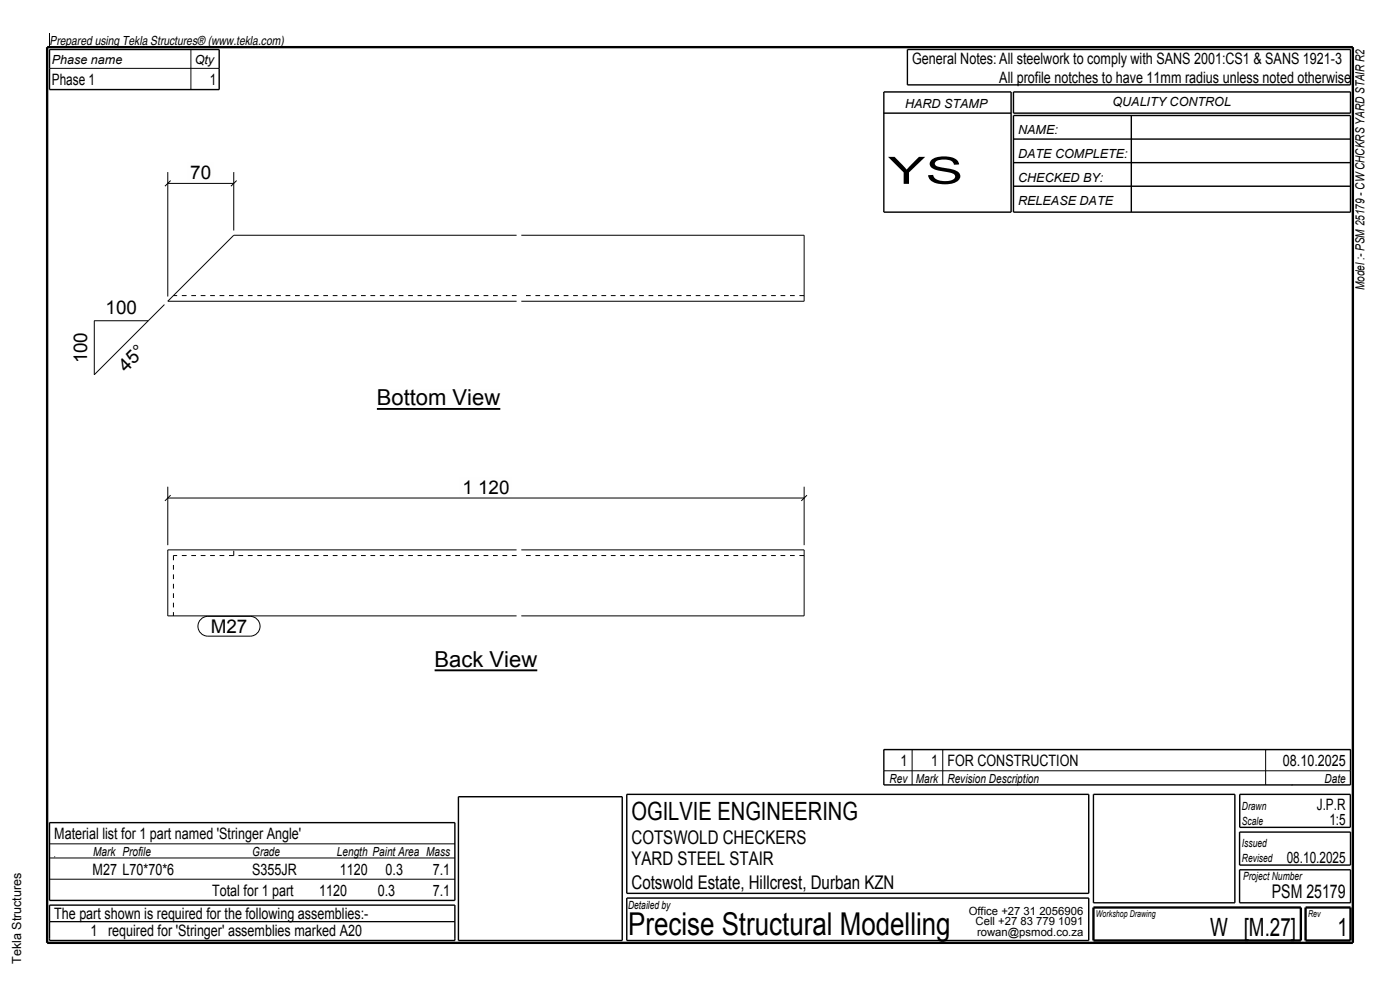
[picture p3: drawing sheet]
<svg xmlns="http://www.w3.org/2000/svg" width="297mm" height="210mm" viewBox="0 0 297 210" stroke-linecap="round" stroke-linejoin="round" font-family="sans-serif">
<defs><g id="words">
<text font-size="8" x="188.4" y="39">YS</text>
<text font-size="6.7" x="133.3" y="198.3">Precise Structural Modelling</text>
<g font-size="5.3">
<text x="134" y="174">OGILVIE ENGINEERING</text>
<text x="256.8" y="198.5">W [M.27]</text>
<text x="283.8" y="198.5">1</text>
</g>
<g font-size="4.7">
<text x="80" y="86">Bottom View</text>
<text x="92.2" y="141.4">Back View</text>
</g>
<g font-size="4">
<text x="40.4" y="38">70</text>
<text x="22.4" y="66.5">100</text>
<text x="18.5" y="77.1" transform="rotate(-90 18.5 77.1)">100</text>
<text x="26.8" y="79.1" transform="rotate(-45 26.8 79.1)">45°</text>
<text x="98.1" y="104.7">1 120</text>
<text x="44.7" y="134.3">M27</text>
<text x="134" y="179">COTSWOLD CHECKERS</text>
<text x="134" y="183.5">YARD STEEL STAIR</text>
<text x="134" y="188.5">Cotswold Estate, Hillcrest, Durban KZN</text>
<text x="269.8" y="190.5">PSM 25179</text>
</g>
<g font-size="3.3">
<text x="193.5" y="13.5">General Notes: All steelwork to comply with SANS 2001:CS1 &amp; SANS 1921-3</text>
<text x="212" y="17.5">All profile notches to have 11mm radius unless noted otherwise</text>
<text x="11" y="18">Phase 1</text>
<text x="44.5" y="18">1</text>
<text x="191" y="162.5">1</text>
<text x="197.5" y="162.5">1 FOR CONSTRUCTION</text>
<text x="272.2" y="162.5">08.10.2025</text>
<text x="279.4" y="171.8">J.P.R</text>
<text x="11.5" y="178">Material list for 1 part named 'Stringer Angle'</text>
<text x="282" y="175">1:5</text>
<text x="19.6" y="185.5">M27 L70*70*6</text>
<text x="53.5" y="185.5">S355JR</text>
<text x="72.1" y="185.5">1120</text>
<text x="81.8" y="185.5">0.3</text>
<text x="91.8" y="185.5">7.1</text>
<text x="273" y="183">08.10.2025</text>
<text x="45" y="190">Total for 1 part</text>
<text x="67.7" y="190">1120</text>
<text x="80.1" y="190">0.3</text>
<text x="91.8" y="190">7.1</text>
<text x="11.5" y="195">The part shown is required for the following assemblies:-</text>
<text x="19.2" y="198.5">1 required for 'Stringer' assemblies marked A20</text>
</g>
<g font-size="2.7">
<text x="10.5" y="9.5">Prepared using Tekla Structures® (www.tekla.com)</text>
<text x="11" y="13.5">Phase name</text>
<text x="41.3" y="13.5">Qty</text>
<text x="192" y="23">HARD STAMP</text>
<text x="236" y="22.5">QUALITY CONTROL</text>
<text x="216" y="28.5">NAME:</text>
<text x="216" y="33.5">DATE COMPLETE:</text>
<text x="216" y="38.5">CHECKED BY:</text>
<text x="216" y="43.5">RELEASE DATE</text>
<text x="289.5" y="61.5" transform="rotate(-90 289.5 61.5)">Model :- PSM 25179 - CW CHCKRS YARD STAIR R2</text>
<text x="188.7" y="166">Rev</text>
<text x="194.3" y="166">Mark</text>
<text x="201" y="166">Revision Description</text>
<text x="281" y="166">Date</text>
<text x="19.8" y="181.5">Mark Profile</text>
<text x="53.5" y="181.5">Grade</text>
<text x="71.5" y="181.5">Length Paint Area Mass</text>
<text x="4.5" y="204.5" transform="rotate(-90 4.5 204.5)">Tekla Structures</text>
</g>
<g font-size="2.4">
<text x="263.5" y="171.8">Drawn</text>
<text x="263.5" y="179.8">Issued</text>
<text x="263.5" y="175">Scale</text>
<text x="263.5" y="182.8">Revised</text>
<text x="263.7" y="186.8">Project Number</text>
<text x="133.3" y="192.8">Detailed by</text>
<text x="205.5" y="194">Office +27 31 2056906</text>
<text x="207" y="196.3">Cell +27 83 779 1091</text>
<text x="207.3" y="198.5">rowan@psmod.co.za</text>
</g>
<g font-size="2">
<text x="232.5" y="194.5">Workshop Drawing</text>
<text x="277.5" y="194.5">Rev</text>
</g>
</g></defs>
<path d="M10 10h277v190h-277z" fill="none" stroke="#000" stroke-width=".5"/>
<path d="M92.2 142.2h21.8" fill="none" stroke="#000" stroke-width=".4"/>
<path d="M92.2 137.9h21.8v3.5h-21.8z" fill-rule="evenodd" fill="#fefefb"/>
<path d="M80 86.7h26.1" fill="none" stroke="#000" stroke-width=".4"/>
<path d="M80 82.5h26.1v3.5h-26.1z" fill-rule="evenodd" fill="#fefefb"/>
<path d="M109.6 62.7h-72.8M170.6 62.7h-60M36.8 117.8v12.8M49.6 117.8v-1.2M109.6 117.8h-72.8M170.6 117.8h-60" fill="none" stroke="#000" stroke-width=".21" stroke-dasharray="1 1 1 1" stroke-linecap="butt"/>
<g fill="none" stroke="#000" stroke-width=".21">
<path d="M10.5 7v3M10.5 14.5h36M40.5 10.5v8.5M35.6 36.5v26.4M35.6 38.9h14M36.2 38.3l-1.2 1.2M49.6 36.5v12.4M50.2 38.3l-1.2 1.2M109.6 49.9h-60l-14 14h74M110.6 49.9h60v14h-60M34.9 64.6l-14.9 14.9v-11.5h11.5M35.6 103.2v12.4"/>
<path d="M35.6 105.6h135M36.2 105l-1.2 1.2M109.6 116.6h-74v14h74M110.6 116.6h60v14h-60M170.6 103.2v12.4M171.2 105l-1.2 1.2M187.5 159h99M193.5 159v7.5M200 159v7.5M268.5 159v7.5M10.5 179h86M187.5 163.5h99"/>
<path d="M274 166.5h.1M10.5 186.5h86M10.5 182h86M10.5 195.5h86M11.5 181.8h.1"/>
</g>
<g fill="none" stroke="#000" stroke-width=".3">
<path d="M10.5 10.5h36v8.5h-36zM187.5 19.5h27v25.5h-27zM192.5 10.5h94v7.5h-94zM215 19.5h71.5v4.5h-71.5zM187.5 24h27M215 24.5h71.5v20.5h-71.5zM215 29.5h71.5M215 34.5h71.5M215 39.5h71.5M240 24.5v20.5M187.5 159h99v7.5h-99zM10.5 174.5h86v16.5h-86z"/>
<path d="M97.3 169h34.7v30.5h-34.7zM133 168.5h98v21h-98zM232 168.5h30v23h-30zM263 176.5h23.5v7h-23.5zM263 168.5h23.5v7h-23.5zM10.5 192h86v7.5h-86zM133 190.5h98v9h-98zM263 184.5h23.5v7h-23.5z"/>
</g>
<path d="M232 192.5h44v7h-44zM277 192.5h9.5v7h-9.5z" fill="none" stroke="#000" stroke-width=".5"/>
<g fill="#fefefb">
<path d="M44.7 131.3h7.8v3h-7.8z" fill-rule="evenodd"/>
<path d="M44.7 131.3h7.8v3h-7.8z" fill-rule="evenodd"/>
</g>
<path d="M42.6 131.4l.9-.6 .6-.1h9a2.1 2.1 0 0 1 2.1 2.1 2.1 2.1 0 0 1-2.1 2.1h-9a2.1 2.1 0 0 1-1.9-1.3 2.1 2.1 0 0 1 .4-2.2z" fill="none" stroke="#000" stroke-width=".21"/>
<g fill="#fefefb">
<path d="M97.5 101.1h11.2v4.2h-11.2z" fill-rule="evenodd"/>
<path d="M39.8 34.4h5.6v4.2h-5.6z" fill-rule="evenodd"/>
</g>
<use href="#words"/>
</svg>
